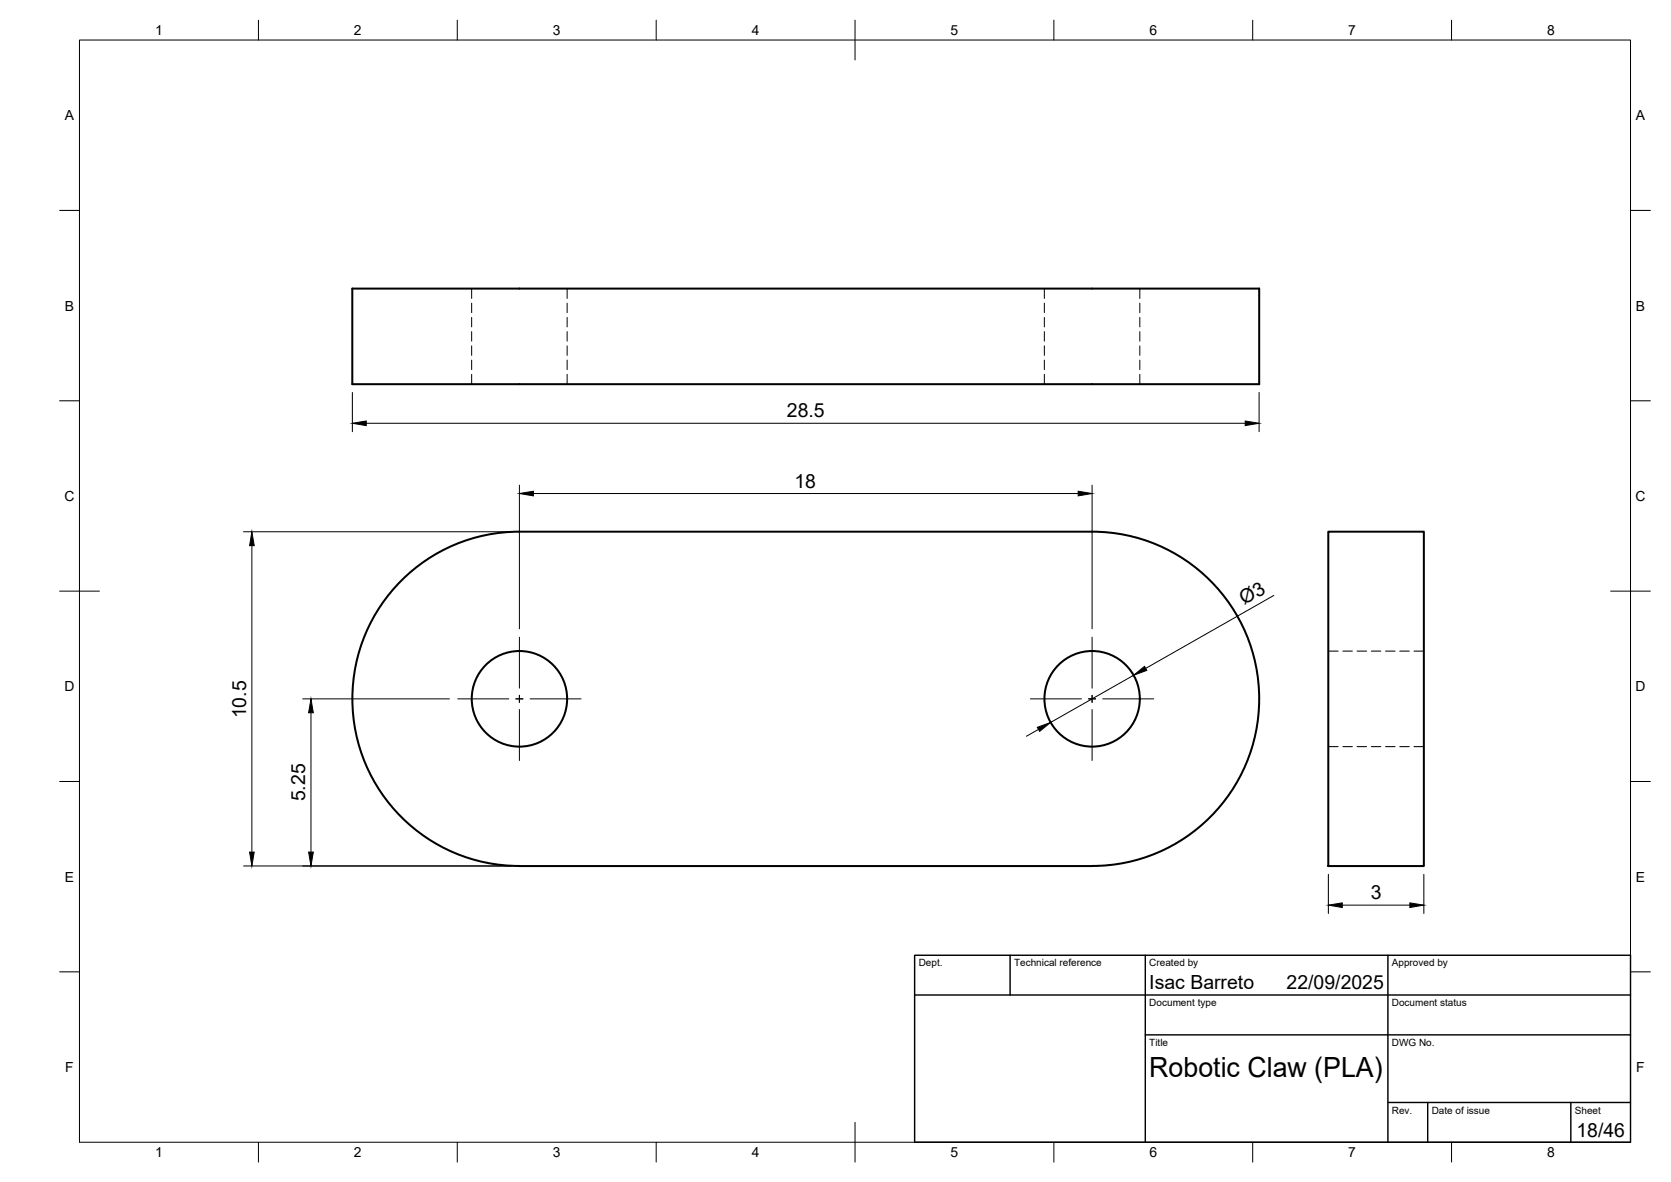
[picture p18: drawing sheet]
<svg xmlns="http://www.w3.org/2000/svg" width="420mm" height="297mm" viewBox="0 0 420 297" stroke-linecap="round" stroke-linejoin="round" font-family="sans-serif">
<defs><g id="words">
<text font-size="7" x="289" y="270.6">Robotic Claw (PLA)</text>
<g font-size="4.9">
<text x="197.9" y="104.9">28.5</text>
<text x="199.7" y="122.6">18</text>
<text x="312.8" y="152.1" transform="rotate(-30 312.8 152.1)">Ø3</text>
<text x="61.9" y="180.6" transform="rotate(-90 61.9 180.6)">10.5</text>
<text x="76.7" y="201.4" transform="rotate(-90 76.7 201.4)">5.25</text>
<text x="344.7" y="226">3</text>
<text x="289" y="248.5">Isac Barreto</text>
<text x="323.5" y="248.5">22/09/2025</text>
<text x="396.4" y="285.7">18/46</text>
</g>
<g font-size="3.5">
<text x="39" y="8.8">1</text>
<text x="89" y="8.8">2</text>
<text x="139" y="8.8">3</text>
<text x="189" y="8.8">4</text>
<text x="239" y="8.8">5</text>
<text x="289" y="8.8">6</text>
<text x="339" y="8.8">7</text>
<text x="389" y="8.8">8</text>
<text x="16.3" y="30.2">A</text>
<text x="411.3" y="30.2">A</text>
<text x="16.3" y="78">B</text>
<text x="411.3" y="78">B</text>
<text x="16.2" y="125.9">C</text>
<text x="411.2" y="125.9">C</text>
<text x="16.2" y="173.7">D</text>
<text x="411.2" y="173.7">D</text>
<text x="16.3" y="221.6">E</text>
<text x="411.3" y="221.6">E</text>
<text x="16.4" y="269.4">F</text>
<text x="411.4" y="269.4">F</text>
<text x="39" y="290.8">1</text>
<text x="89" y="290.8">2</text>
<text x="139" y="290.8">3</text>
<text x="189" y="290.8">4</text>
<text x="239" y="290.8">5</text>
<text x="289" y="290.8">6</text>
<text x="339" y="290.8">7</text>
<text x="389" y="290.8">8</text>
</g>
<g font-size="2.5">
<text x="231" y="242.9">Dept.</text>
<text x="255" y="242.9">Technical reference</text>
<text x="289" y="242.9">Created by</text>
<text x="350" y="242.9">Approved by</text>
<text x="289" y="252.8">Document type</text>
<text x="350" y="252.8">Document status</text>
<text x="289" y="262.9">Title</text>
<text x="350" y="262.9">DWG No.</text>
<text x="350" y="279.9">Rev.</text>
<text x="360" y="279.9">Date of issue</text>
<text x="396" y="279.9">Sheet</text>
</g>
</g></defs>
<!-- layer: Visible -->
<g fill="none" stroke="#000" stroke-width=".51">
<path d="M88.6 72.5h228v24h-228zM274.6 133.6h-144a42 42 0 0 0-42 42 42 42 0 0 0 42 42h144M274.6 133.6a42 42 0 0 1 42 42 42 42 0 0 1-42 42M334 133.6h24v84h-24z"/>
<circle cx="130.6" cy="175.6" r="12"/>
<circle cx="274.6" cy="175.6" r="12"/>
</g>
<!-- layer: Hidden -->
<g fill="none" stroke="#000" stroke-width=".25">
<path d="M118.6 72.5v2.5M118.6 76.2v2.4M118.6 79.8v2.4M142.6 72.5v2.5M142.6 76.2v2.4M142.6 79.8v2.4M262.6 72.5v2.5M262.6 76.2v2.4M262.6 79.8v2.4M286.6 72.5v2.5M286.6 76.2v2.4M286.6 79.8v2.4"/>
<path d="M118.6 83.3v2.4M118.6 86.9v2.4M118.6 90.5v2.4M118.6 94.1v2.4M142.6 83.3v2.4M142.6 86.9v2.4M142.6 90.5v2.4M142.6 94.1v2.4M262.6 83.3v2.4M262.6 86.9v2.4M262.6 90.5v2.4M262.6 94.1v2.4"/>
<path d="M286.6 83.3v2.4M286.6 86.9v2.4M286.6 90.5v2.4M286.6 94.1v2.4M334 163.6h2.5M337.7 163.6h2.3M341.2 163.6h2.4M344.8 163.6h2.4M348.4 163.6h2.4M352 163.6h2.4M355.5 163.6h2.5M334 187.6h2.5"/>
<path d="M337.7 187.6h2.3M341.2 187.6h2.4M344.8 187.6h2.4M348.4 187.6h2.4M352 187.6h2.4M355.5 187.6h2.5"/>
</g>
<!-- layer: BORDER -->
<g fill="none" stroke="#000" stroke-width=".25">
<path d="M20 10.1h390v276.9h-390zM65 5.1v5M115 5.1v5M165 5.1v5M215 5.1v10M265 5.1v5M315 5.1v5M365 5.1v5M15 52.9h5M410 52.9h5M15 100.7h5M410 100.7h5"/>
<path d="M15 148.6h10M405 148.6h10M15 196.4h5M410 196.4h5M15 244.2h5M410 244.2h5M65 287v5M115 287v5M165 287v5M215 282.1v9.9M265 287v5M315 287v5"/>
<path d="M365 287v5"/>
</g>
<!-- layer: TITLEBLOCK -->
<path d="M230 240.1h180v46.9h-180zM230 250h180M254 240.1v9.9M288 240.1v46.9M349 240.1v46.9M288 260.1h122M349 277.1h61M359 277.1v9.9M395 277.1v9.9" fill="none" stroke="#000" stroke-width=".36"/>
<!-- layer: Smart Centers -->
<path d="M115.1 175.6h12.8M129.7 175.6h1.8M130.6 160.1v12.8M130.6 174.7v1.8M130.6 178.3v12.8M133.3 175.6h12.8M259.1 175.6h12.8M273.7 175.6h1.8M274.6 160.1v12.8M274.6 174.7v1.8M274.6 178.3v12.8M277.3 175.6h12.8" fill="none" stroke="#000" stroke-width=".25"/>
<!-- layer: FD_Dimensions -->
<g fill="none" stroke="#000" stroke-width=".25">
<path d="M88.6 98.6v9.9M316.6 98.6v9.9M92.1 106.4h221M61.2 133.6h67.3M63.3 137.1v77M130.6 121.9v36.1M134.1 124h137M274.6 121.9v36.1M320.3 149.6l-32.2 18.4M76.1 175.6h36.9M78.2 179.1v35M285 169.7l-20.8 11.9"/>
<path d="M261.1 183.3l-3 1.7M61.2 217.6h67.3M334 219.7v9.9M358 219.7v9.9M337.5 227.5h17"/>
</g>
<path d="M88.6 106.4l3.5-.6v1.2zM313.1 105.8l3.5 .6-3.5 .6zM63.3 133.6l.6 3.5h-1.1zM130.6 124l3.5-.5v1.1zM271.1 123.5l3.5 .5-3.5 .6zM78.2 175.6l.6 3.5h-1.2zM285 169.7l2.8-2.2 .6 1zM260.8 182.8l3.4-1.2-2.8 2.2zM62.8 214.1h1.1l-.6 3.5zM77.6 214.1h1.2l-.6 3.5zM334 227.5l3.5-.6v1.2zM354.5 226.9l3.5 .6-3.5 .6z" fill="#000" stroke="#000" stroke-width=".25"/>
<use href="#words"/>
</svg>
